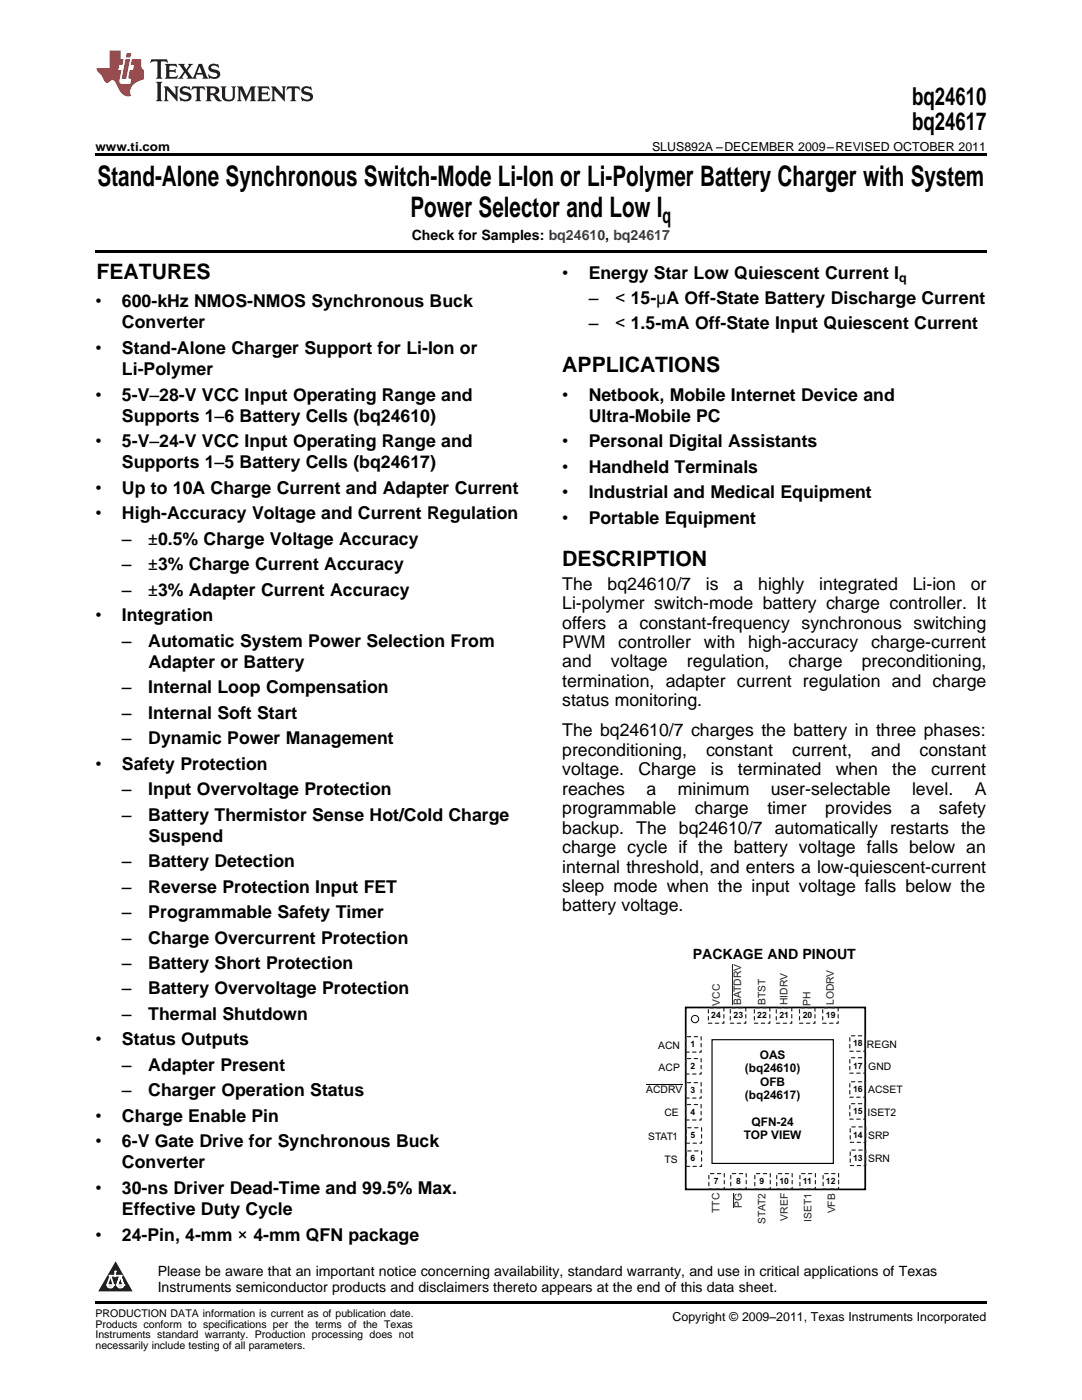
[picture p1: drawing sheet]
<svg xmlns="http://www.w3.org/2000/svg" width="216mm" height="279mm" viewBox="0 0 216 279" stroke-linecap="round" stroke-linejoin="round" font-family="sans-serif">
<defs><g id="words">
<g font-size="5.6">
<text x="19.5" y="37">Stand-Alone Synchronous Switch-Mode Li-Ion or Li-Polymer Battery Charger with System</text>
<text x="81.9" y="43.4">Power Selector and Low I</text>
</g>
<g font-size="4.9">
<text x="182" y="21">bq24610</text>
<text x="182" y="25.9">bq24617</text>
</g>
<g font-size="4.2">
<text x="132.2" y="44.5">q</text>
<text x="19.2" y="55.6">FEATURES</text>
<text x="112.2" y="74.2">APPLICATIONS</text>
<text x="112.2" y="113">DESCRIPTION</text>
</g>
<g font-size="3.5">
<text x="112.2" y="55.6">•</text>
<text x="117.5" y="55.6">Energy Star Low Quiescent Current I</text>
<text x="19" y="61.3">•</text>
<text x="24.3" y="61.3">600-kHz NMOS-NMOS Synchronous Buck</text>
<text x="24.3" y="65.5">Converter</text>
<text x="117.5" y="60.7">–</text>
<text x="117.5" y="65.8">–</text>
<text x="122.7" y="60.7">&lt; 15-µA Off-State Battery Discharge Current</text>
<text x="122.7" y="65.8">&lt; 1.5-mA Off-State Input Quiescent Current</text>
<text x="19" y="70.6">•</text>
<text x="24.3" y="70.6">Stand-Alone Charger Support for Li-Ion or</text>
<text x="24.3" y="74.9">Li-Polymer</text>
<text x="19" y="79.9">•</text>
<text x="24.3" y="79.9">5-V–28-V VCC Input Operating Range and</text>
<text x="112.2" y="79.9">•</text>
<text x="117.5" y="79.9">Netbook, Mobile Internet Device and</text>
<text x="19" y="89.3">•</text>
<text x="24.3" y="84.2">Supports 1–6 Battery Cells (bq24610)</text>
<text x="24.3" y="89.3">5-V–24-V VCC Input Operating Range and</text>
<text x="112.2" y="89.3">•</text>
<text x="117.5" y="84.2">Ultra-Mobile PC</text>
<text x="117.5" y="89.3">Personal Digital Assistants</text>
<text x="24.3" y="93.5">Supports 1–5 Battery Cells (bq24617)</text>
<text x="112.2" y="94.3">•</text>
<text x="117.5" y="94.3">Handheld Terminals</text>
<text x="19" y="98.6">•</text>
<text x="24.3" y="98.6">Up to 10A Charge Current and Adapter Current</text>
<text x="112.2" y="99.4">•</text>
<text x="117.5" y="99.4">Industrial and Medical Equipment</text>
<text x="19" y="103.6">•</text>
<text x="24.3" y="103.6">High-Accuracy Voltage and Current Regulation</text>
<text x="112.2" y="104.5">•</text>
<text x="117.5" y="104.5">Portable Equipment</text>
<text x="24.3" y="108.7">–</text>
<text x="24.3" y="113.8">–</text>
<text x="29.6" y="108.7">±0.5% Charge Voltage Accuracy</text>
<text x="29.6" y="113.8">±3% Charge Current Accuracy</text>
<text x="24.3" y="118.9">–</text>
<text x="29.6" y="118.9">±3% Adapter Current Accuracy</text>
<text x="112.2" y="117.7">The</text>
<text x="121.2" y="117.7">bq24610/7</text>
<text x="140.9" y="117.7">is</text>
<text x="146.4" y="117.7">a</text>
<text x="151.3" y="117.7">highly</text>
<text x="163.5" y="117.7">integrated</text>
<text x="182.1" y="117.7">Li-ion</text>
<text x="193.7" y="117.7">or</text>
<text x="19" y="124">•</text>
<text x="24.3" y="124">Integration</text>
<text x="112.2" y="121.6">Li-polymer switch-mode battery charge controller. It</text>
<text x="112.2" y="125.4">offers a constant-frequency synchronous switching</text>
<text x="24.3" y="129">–</text>
<text x="29.6" y="129">Automatic System Power Selection From</text>
<text x="112.2" y="129.3">PWM</text>
<text x="123.4" y="129.3">controller</text>
<text x="140.5" y="129.3">with</text>
<text x="149.3" y="129.3">high-accuracy</text>
<text x="173.8" y="129.3">charge-current</text>
<text x="29.6" y="133.3">Adapter or Battery</text>
<text x="112.2" y="133.2">and</text>
<text x="112.2" y="137.1">termination, adapter current regulation and charge</text>
<text x="121.9" y="133.2">voltage</text>
<text x="137.1" y="133.2">regulation,</text>
<text x="157.3" y="133.2">charge</text>
<text x="171.9" y="133.2">preconditioning,</text>
<text x="24.3" y="138.4">–</text>
<text x="24.3" y="143.4">–</text>
<text x="29.6" y="138.4">Internal Loop Compensation</text>
<text x="29.6" y="143.4">Internal Soft Start</text>
<text x="112.2" y="141">status monitoring.</text>
<text x="24.3" y="148.5">–</text>
<text x="29.6" y="148.5">Dynamic Power Management</text>
<text x="112.2" y="147">The bq24610/7 charges the battery in three phases:</text>
<text x="19" y="153.6">•</text>
<text x="24.3" y="153.6">Safety Protection</text>
<text x="112.2" y="150.8">preconditioning,</text>
<text x="112.2" y="154.7">voltage.</text>
<text x="127.4" y="154.7">Charge</text>
<text x="140.9" y="150.8">constant</text>
<text x="141.8" y="154.7">is</text>
<text x="147.2" y="154.7">terminated</text>
<text x="158" y="150.8">current,</text>
<text x="166.7" y="154.7">when</text>
<text x="173.8" y="150.8">and</text>
<text x="178" y="154.7">the</text>
<text x="183.5" y="150.8">constant</text>
<text x="185.8" y="154.7">current</text>
<text x="24.3" y="158.7">–</text>
<text x="29.6" y="158.7">Input Overvoltage Protection</text>
<text x="112.2" y="158.6">reaches</text>
<text x="129" y="158.6">a</text>
<text x="135.2" y="158.6">minimum</text>
<text x="153.8" y="158.6">user-selectable</text>
<text x="182" y="158.6">level.</text>
<text x="194.5" y="158.6">A</text>
<text x="24.3" y="163.8">–</text>
<text x="29.6" y="163.8">Battery Thermistor Sense Hot/Cold Charge</text>
<text x="29.6" y="168">Suspend</text>
<text x="112.2" y="162.5">programmable</text>
<text x="112.2" y="166.4">backup. The bq24610/7 automatically restarts the</text>
<text x="138.6" y="162.5">charge</text>
<text x="153.1" y="162.5">timer</text>
<text x="164.7" y="162.5">provides</text>
<text x="181.7" y="162.5">a</text>
<text x="187.4" y="162.5">safety</text>
<text x="24.3" y="173.1">–</text>
<text x="29.6" y="173.1">Battery Detection</text>
<text x="112.2" y="170.3">charge cycle if the battery voltage falls below an</text>
<text x="24.3" y="178.2">–</text>
<text x="29.6" y="178.2">Reverse Protection Input FET</text>
<text x="112.2" y="174.1">internal threshold, and enters a low-quiescent-current</text>
<text x="112.2" y="178">sleep mode when the input voltage falls below the</text>
<text x="24.3" y="183.2">–</text>
<text x="29.6" y="183.2">Programmable Safety Timer</text>
<text x="112.2" y="181.9">battery voltage.</text>
<text x="24.3" y="188.3">–</text>
<text x="29.6" y="188.3">Charge Overcurrent Protection</text>
<text x="24.3" y="193.4">–</text>
<text x="29.6" y="193.4">Battery Short Protection</text>
<text x="24.3" y="198.5">–</text>
<text x="24.3" y="203.6">–</text>
<text x="29.6" y="198.5">Battery Overvoltage Protection</text>
<text x="29.6" y="203.6">Thermal Shutdown</text>
<text x="19" y="208.6">•</text>
<text x="24.3" y="208.6">Status Outputs</text>
<text x="24.3" y="213.7">–</text>
<text x="29.6" y="213.7">Adapter Present</text>
<text x="24.3" y="218.8">–</text>
<text x="29.6" y="218.8">Charger Operation Status</text>
<text x="19" y="223.9">•</text>
<text x="24.3" y="223.9">Charge Enable Pin</text>
<text x="19" y="229">•</text>
<text x="24.3" y="229">6-V Gate Drive for Synchronous Buck</text>
<text x="24.3" y="233.2">Converter</text>
<text x="19" y="238.3">•</text>
<text x="24.3" y="238.3">30-ns Driver Dead-Time and 99.5% Max.</text>
<text x="24.3" y="242.5">Effective Duty Cycle</text>
<text x="19" y="247.6">•</text>
<text x="24.3" y="247.6">24-Pin, 4-mm × 4-mm QFN package</text>
</g>
<g font-size="2.8">
<text x="82.2" y="48">Check for Samples: bq24610, bq24617</text>
<text x="138.2" y="191.4">PACKAGE AND PINOUT</text>
<text x="31.5" y="254.7">Please be aware that an important notice concerning availability, standard warranty, and use in critical applications of Texas</text>
<text x="31.5" y="257.9">Instruments semiconductor products and disclaimers thereto appears at the end of this data sheet.</text>
</g>
<g font-size="2.5">
<text x="19" y="30.1">www.ti.com</text>
<text x="130.1" y="30.1">SLUS892A –DECEMBER 2009–REVISED OCTOBER 2011</text>
<text x="179.4" y="56.3">q</text>
<text x="134.2" y="263.6">Copyright © 2009–2011, Texas Instruments Incorporated</text>
</g>
<g font-size="2.4" fill="#010202">
<text x="148.7" y="214">(bq24610)</text>
<text x="151.6" y="211.4">OAS</text>
<text x="148.7" y="219.3">(bq24617)</text>
<text x="151.7" y="216.7">OFB</text>
<text x="148.4" y="227.3">TOP VIEW</text>
<text x="150" y="224.6">QFN-24</text>
</g>
<g font-size="2.1" fill="#231f20">
<text x="143.6" y="200.7" transform="rotate(-90 143.6 200.7)">VCC</text>
<text x="147.9" y="200.6" transform="rotate(-90 147.9 200.6)">BATDRV</text>
<text x="152.8" y="200.6" transform="rotate(-90 152.8 200.6)">BTST</text>
<text x="157.2" y="200.6" transform="rotate(-90 157.2 200.6)">HIDRV</text>
<text x="161.7" y="200.7" transform="rotate(-90 161.7 200.7)">PH</text>
<text x="166.4" y="200.6" transform="rotate(-90 166.4 200.6)">LODRV</text>
<text x="143.6" y="242.1" transform="rotate(-90 143.6 242.1)">TTC</text>
<text x="148" y="241.1" transform="rotate(-90 148 241.1)">PG</text>
<text x="152.7" y="244.2" transform="rotate(-90 152.7 244.2)">STAT2</text>
<text x="157.2" y="243.6" transform="rotate(-90 157.2 243.6)">VREF</text>
<text x="161.9" y="243.8" transform="rotate(-90 161.9 243.8)">ISET1</text>
<text x="166.6" y="242.2" transform="rotate(-90 166.6 242.2)">VFB</text>
</g>
<g font-size="2.1" fill="#010202">
<text x="131.3" y="209.3">ACN</text>
<text x="173" y="209.1">REGN</text>
<text x="131.4" y="213.8">ACP</text>
<text x="173.3" y="213.6">GND</text>
<text x="129" y="218.2">ACDRV</text>
<text x="173.3" y="218.2">ACSET</text>
<text x="129.3" y="227.5">STAT1</text>
<text x="132.6" y="222.8">CE</text>
<text x="173.1" y="222.7">ISET2</text>
<text x="173.3" y="227.3">SRP</text>
<text x="132.6" y="232.1">TS</text>
<text x="173.3" y="231.9">SRN</text>
</g>
<g font-size="2.1">
<text x="19" y="262.9">PRODUCTION DATA information is current as of publication date.</text>
<text x="19" y="265">Products conform to specifications per the terms of the Texas</text>
<text x="19" y="267.1">Instruments standard warranty. Production processing does not</text>
<text x="19" y="269.2">necessarily include testing of all parameters.</text>
</g>
<g font-size="1.7" fill="#010202">
<text x="141.9" y="203.2">24</text>
<text x="146.4" y="203.2">23</text>
<text x="151.1" y="203.2">22</text>
<text x="155.5" y="203.2">21</text>
<text x="160.2" y="203.2">20</text>
<text x="164.8" y="203.2">19</text>
<text x="137.8" y="208.9">1</text>
<text x="170.2" y="208.8">18</text>
<text x="137.8" y="213.4">2</text>
<text x="170.2" y="213.3">17</text>
<text x="137.8" y="218.1">3</text>
<text x="170.2" y="218">16</text>
<text x="137.8" y="222.5">4</text>
<text x="137.8" y="227.2">5</text>
<text x="170.2" y="222.4">15</text>
<text x="170.2" y="227.1">14</text>
<text x="137.8" y="231.8">6</text>
<text x="170.2" y="231.7">13</text>
<text x="142.4" y="236.3">7</text>
<text x="146.9" y="236.3">8</text>
<text x="151.6" y="236.3">9</text>
<text x="155.5" y="236.3">10</text>
<text x="160.2" y="236.3">11</text>
<text x="164.8" y="236.3">12</text>
</g>
<text font-size=".4" fill="#fff" x="19" y="55.5">1</text>
</g></defs>
<path d="M30.2 11.8l-.2 .8a1.31 1.31 0 0 1 1.4-.3v2.9l-.3 .5h1.3l-.3-.5v-2.7l.3-.3a1.09 1.09 0 0 1 1.1 .4l-.2-.8zM32.9 12.8l.3 .4v2l-.3 .5h2.4l.2-.7a1.48 1.48 0 0 1-1.7 .3v-1l1 .1 .2 .2v-.9l-.2 .3h-1v-.7l.2-.2a1.73 1.73 0 0 1 1.4 .3l-.2-.6zM35.5 12.8l1.2 1.4-.7 1-.5 .5h1.1l-.2-.3 .5-.9 .6 .9-.2 .3h2l-.3-.3 .2-.5h1.2l.2 .5-.2 .3h1.2l-.3-.4-1-2.5h-.6l-1.3 2.7-1-1.4 1.1-1.3h-1l.2 .2-.5 .9-.5-.9 .2-.2zM39.8 13.3l.5 1.3h-1zM41.9 12.9a.83 .83 0 0 0-.3 1 .83 .83 0 0 0 .8 .5l.8 .2 .2 .3a1 1 0 0 1-1 .5 1 1 0 0 1-.8-.6l.1 .9 .2-.1a1.65 1.65 0 0 0 2-.5 .89 .89 0 0 0-.8-1.2l-.8-.2-.2-.3a.91 .91 0 0 1 1.6 .2l-.2-.8h-.4a1.34 1.34 0 0 0-1.2 .1zM31.1 16.3l.3 .5v2.9l-.3 .5h1.3l-.3-.5v-2.9l.3-.5zM32.7 17.2l.2 .5v2l-.2 .5h.9l-.3-.5 .1-1.7 2 2.2v-2.5l.3-.5h-.9l.2 .3v1.4l-1.5-1.7zM36.2 17.4a.83 .83 0 0 0-.3 .9 .83 .83 0 0 0 .8 .6l.8 .2 .2 .3a1 1 0 0 1-1 .5 1 1 0 0 1-.8-.6l.1 .9 .2-.1a1.66 1.66 0 0 0 2-.5 .89 .89 0 0 0-.9-1.2l-.7-.2-.2-.3a.91 .91 0 0 1 1.6 .2l-.2-.9-.4 .1a1.36 1.36 0 0 0-1.2 .1zM38.4 17.2l-.2 .9a.61 .61 0 0 1 1.1-.3v1.9l-.4 .5h1.3l-.3-.5v-1.9l.2-.2a.81 .81 0 0 1 .8 .5l-.1-.9zM41 17.2l.3 .5v2l-.3 .5h1.3l-.3-.3v-.9a.72 .72 0 0 1 .9 .6 .85 .85 0 0 0 1.4 .5l-.5-.3-.5-.7-.3-.3a.78 .78 0 0 0 .7-.7 .78 .78 0 0 0-.7-.8zM42 17.7l.2-.1a.6 .6 0 0 1 .7 .1 .6 .6 0 0 1 .1 .7l-.2 .2h-.8zM44 17.2l.3 .3a3.4 3.4 0 0 0 .3 2.4 1.57 1.57 0 0 0 2.2-.3l.1-2.1 .2-.3h-1l.3 .5v1.5a.76 .76 0 0 1-.7 .7 .76 .76 0 0 1-.8-.7v-1.5l.3-.5zM47.3 17.2l.3 .5v2l-.3 .5h.9l-.2-.5v-1.8l1 2.3 1.1-2.3v1.8l-.2 .5h1.2l-.3-.5v-2l.3-.5h-1.1l-.8 2-.8-2zM51.3 17.2l.3 .5v2l-.3 .5h2.4l.2-.7a1.49 1.49 0 0 1-1.6 .3l-.1-1h1l.3 .3v-.9l-.3 .3h-1v-.7l.3-.2a1.73 1.73 0 0 1 1.4 .3l-.3-.7zM54.1 17.2l.3 .5v2l-.3 .5h1l-.4-.5 .1-1.7 2 2.2v-2.5l.3-.5h-.9l.2 .3v1.4l-1.5-1.7zM57.4 17.2l-.2 .9a.8 .8 0 0 1 1-.5v2.1l-.3 .5h1.3l-.4-.5v-1.9l.2-.2a.81 .81 0 0 1 .9 .5l-.2-.9zM60.4 17.4a.83 .83 0 0 0-.3 .9 .83 .83 0 0 0 .8 .6l.8 .2 .2 .3a1 1 0 0 1-1 .5 1 1 0 0 1-.8-.6l.2 .9 .1-.1a1.66 1.66 0 0 0 2-.5 .89 .89 0 0 0-.8-1.2l-.8-.2-.2-.3a.91 .91 0 0 1 1.6 .2l-.2-.9-.3 .1a1.35 1.35 0 0 0-1.3 .1z" fill="#231f20"/>
<path d="M21.9 10.1v3.5h-2.6a2.13 2.13 0 0 0 .9 1.4l.4 .6a.94 .94 0 0 0 1.1 .9 .75 .75 0 0 1 .6-.5 .75 .75 0 0 1 .7 .4l.5 1a2.1 2.1 0 0 0 2.6 1.7 2.2 2.2 0 0 1 1.7-3l.9-.3v-1.8a1.16 1.16 0 0 1-.5-1v-1.2h-1.9l-.2 1.2h.7l-.3 1h-.6l-.3 1.3v.3l.6 .1-.2 1.1h-.9a.93 .93 0 0 1-1.3-.8l.4-2h-.6l.2-1h.6l.3-1.2h-.6v-1.7zM25.1 11.8l-.8 3.9h.9l.7-3.9zM25.3 10.6l-.2 .9h.9l.2-.9z" fill="#ee1d23"/>
<path d="M23.1 251.7l3.4 6h-6.9z" fill="#231f20"/>
<path d="M21.4 256.5h1.2l-.3 .5h-.3a.55 .55 0 0 1-.6-.5z" fill-rule="evenodd" fill="#fff"/>
<path d="M21.4 256.5h1.2l-.3 .5h-.3a.55 .55 0 0 1-.6-.5z" fill="none" stroke="#231f20" stroke-width=".34"/>
<path d="M21.4 256.5h1.2l-.3 .5h-.5z" fill="none" stroke="#fff" stroke-width=".34"/>
<path d="M23 254.7h.1" fill="none" stroke="#fff" stroke-width=".34"/>
<path d="M23 253.7v1z" fill="#fff"/>
<path d="M23 253.7v1z" fill="none" stroke="#fff" stroke-width=".34"/>
<circle cx="23" cy="253.7" r=".17" fill="#fff"/>
<path d="M21.9 254.6h.1" fill="none" stroke="#fff" stroke-width=".34"/>
<path d="M21.9 254.6h2.3z" fill="#fff"/>
<path d="M21.9 254.6h2.3z" fill="none" stroke="#fff" stroke-width=".34"/>
<circle cx="24.2" cy="254.6" r=".17" fill="#fff"/>
<path d="M23.3 256.5h.1" fill="none" stroke="#fff" stroke-width=".34"/>
<path d="M24 254.6l-.7 1.9z" fill="#fff"/>
<path d="M24 254.6l-.7 1.9z" fill="none" stroke="#fff" stroke-width=".34"/>
<path d="M24 254.6l.7 1.9z" fill="#fff"/>
<path d="M24 254.6l.7 1.9z" fill="none" stroke="#fff" stroke-width=".34"/>
<path d="M24.6 256.5h.1" fill="none" stroke="#fff" stroke-width=".34"/>
<circle cx="21.4" cy="256.5" r=".17" fill="#fff"/>
<path d="M22.1 254.6l-.7 1.9z" fill="#fff"/>
<path d="M22.1 254.6l-.7 1.9z" fill="none" stroke="#fff" stroke-width=".34"/>
<path d="M22.1 254.6l.5 1.9z" fill="#fff"/>
<path d="M22.1 254.6l.5 1.9z" fill="none" stroke="#fff" stroke-width=".34"/>
<circle cx="22.6" cy="256.5" r=".17" fill="#fff"/>
<path d="M23.4 256.5h1.3a.65 .65 0 0 1-.7 .5 .65 .65 0 0 1-.6-.5z" fill-rule="evenodd" fill="#fff"/>
<path d="M23.4 256.5h1.3a.65 .65 0 0 1-.7 .5 .65 .65 0 0 1-.6-.5z" fill="none" stroke="#231f20" stroke-width=".34"/>
<path d="M23.4 256.5h1.3l-.4 .5h-.6z" fill="none" stroke="#fff" stroke-width=".34"/>
<path d="M23.3 256.5h.1" fill="none" stroke="#fff" stroke-width=".34"/>
<circle cx="24.7" cy="256.5" r=".17" fill="#fff"/>
<path d="M142.1 207.5h24.2v24.7h-24.2z" fill-rule="evenodd" fill="#fff"/>
<path d="M142.1 207.5h24.2v24.7h-24.2z" fill="none" stroke="#010202" stroke-width=".23"/>
<g fill="#fff">
<path d="M141.4 201.2h3v2.9h-3z" fill-rule="evenodd"/>
<path d="M145.9 201.2h2.9v2.9h-2.9z" fill-rule="evenodd"/>
<path d="M150.6 201.2h2.9v2.9h-2.9z" fill-rule="evenodd"/>
<path d="M155 201.2h3v2.9h-3z" fill-rule="evenodd"/>
<path d="M159.7 201.2h2.9v2.9h-2.9z" fill-rule="evenodd"/>
<path d="M164.3 201.2h3v2.9h-3z" fill-rule="evenodd"/>
<path d="M141.4 234.3h3v2.9h-3z" fill-rule="evenodd"/>
<path d="M145.9 234.3h2.9v2.9h-2.9z" fill-rule="evenodd"/>
<path d="M150.6 234.3h2.9v2.9h-2.9z" fill-rule="evenodd"/>
<path d="M155 234.3h3v2.9h-3z" fill-rule="evenodd"/>
<path d="M159.7 234.3h2.9v2.9h-2.9z" fill-rule="evenodd"/>
<path d="M164.3 234.3h3v2.9h-3z" fill-rule="evenodd"/>
<path d="M169.7 206.9h3v2.9h-3z" fill-rule="evenodd"/>
<path d="M169.7 211.3h3v2.9h-3z" fill-rule="evenodd"/>
<path d="M169.7 216h3v2.9h-3z" fill-rule="evenodd"/>
<path d="M169.7 220.4h3v2.9h-3z" fill-rule="evenodd"/>
<path d="M169.7 225.1h3v2.9h-3z" fill-rule="evenodd"/>
<path d="M169.7 229.7h3v2.9h-3z" fill-rule="evenodd"/>
<path d="M136.8 207h3v2.9h-3z" fill-rule="evenodd"/>
<path d="M136.8 211.4h3v2.9h-3z" fill-rule="evenodd"/>
<path d="M136.8 216.1h3v2.9h-3z" fill-rule="evenodd"/>
<path d="M136.8 220.5h3v2.9h-3z" fill-rule="evenodd"/>
<path d="M136.8 225.2h3v2.9h-3z" fill-rule="evenodd"/>
<path d="M136.8 229.8h3v2.9h-3z" fill-rule="evenodd"/>
<circle cx="138.7" cy="203.4" r=".73"/>
</g>
<g fill="none" stroke="#010202" stroke-width=".2">
<path d="M129 216.5h7.1"/>
<circle cx="138.7" cy="203.4" r=".73"/>
</g>
<path d="M136.8 201.1h35.8v36.3h-35.8z" fill="none" stroke="#010202" stroke-width=".34"/>
<g fill="none" stroke="#231f20" stroke-width=".23" stroke-dasharray=".7 .7">
<path d="M136.8 206.9h3.1v3.1h-3.1zM136.8 211.3h3.1v3h-3.1zM136.8 216.1h3.1v3h-3.1zM141.4 201.1h3v3.1h-3zM145.7 201.1h3.1v3.1h-3.1zM150.5 201.1h3.1v3.1h-3.1zM154.9 201.1h3.1v3.1h-3.1zM159.5 201.1h3.1v3.1h-3.1zM164.2 201.1h3v3.1h-3zM169.6 206.7h3.1v3.1h-3.1zM169.6 211.1h3.1v3.1h-3.1zM169.6 215.9h3.1v3.1h-3.1z"/>
<path d="M136.8 220.4h3.1v3.1h-3.1zM136.9 225.1h3.1v3.1h-3.1zM136.9 229.7h3.1v3.1h-3.1zM141.4 234.2h3.1v3.1h-3.1zM145.8 234.2h3.1v3.1h-3.1zM150.6 234.2h3.1v3.1h-3.1zM155 234.2h3.1v3.1h-3.1zM159.6 234.2h3.1v3.1h-3.1zM164.2 234.2h3.1v3.1h-3.1zM169.6 220.3h3.1v3h-3.1zM169.7 224.9h3v3.1h-3zM169.7 229.5h3v3.1h-3z"/>
</g>
<path d="M146.2 192.4v8.2M146.3 238.1v3" fill="none" stroke="#231f20" stroke-width=".2"/>
<path d="M19 30.6h177.8v.5h-177.8zM19 50h177.8v.5h-177.8zM19 259.7h177.8v.5h-177.8z" fill="#000"/>
<use href="#words"/>
</svg>
